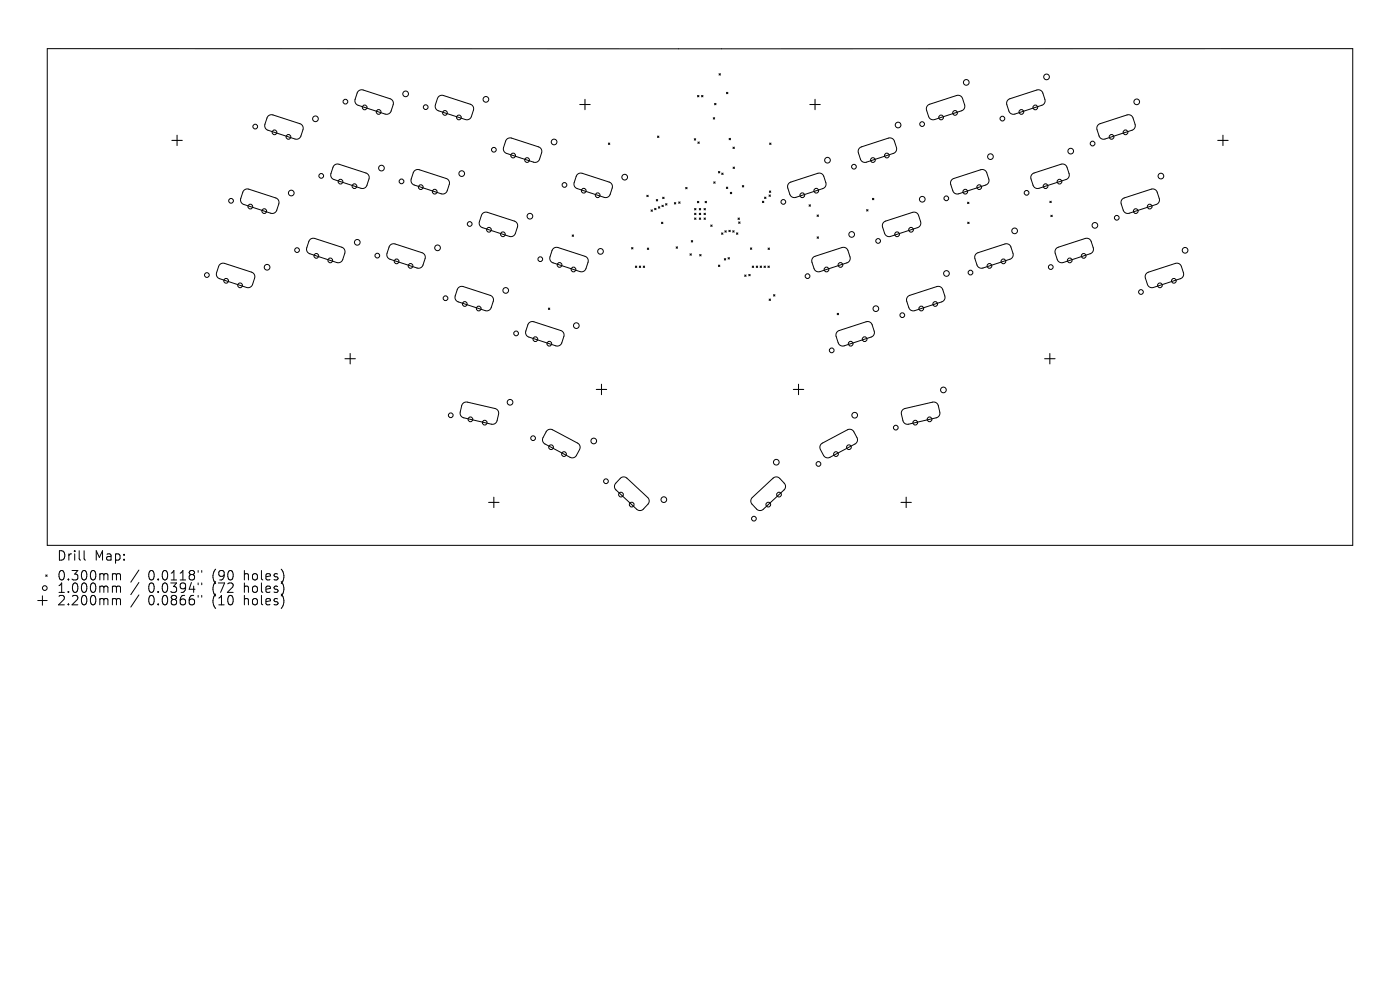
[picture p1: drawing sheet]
<svg xmlns="http://www.w3.org/2000/svg" width="297mm" height="210mm" viewBox="0 0 297 210" stroke-linecap="round" stroke-linejoin="round" font-family="sans-serif">
<defs><g id="words">
<g font-size="2.8">
<text x="12" y="119.2">Drill</text>
<text x="20" y="119.2">Map:</text>
<text x="12" y="123.4">0.300mm</text>
<text x="31.4" y="123.4">0.0118&quot;</text>
<text x="45.2" y="123.4">(90</text>
<text x="52" y="123.4">holes)</text>
<text x="12" y="126">1.000mm</text>
<text x="12" y="128.7">2.200mm</text>
<text x="31.4" y="126">0.0394&quot;</text>
<text x="31.4" y="128.7">0.0866&quot;</text>
<text x="45.2" y="126">(72</text>
<text x="45.2" y="128.7">(10</text>
<text x="52" y="126">holes)</text>
<text x="52" y="128.7">holes)</text>
</g>
</g></defs>
<g fill="none" stroke="#000" stroke-width=".21">
<path d="M10 10.3h277v105.4h-277zM76 19.4l.4-.3h.6l5.8 1.9a1 1 0 0 1 .6 1.2l-.4 1.4a1 1 0 0 1-1.3 .6l-5.7-1.9a1 1 0 0 1-.7-1.2zM152.5 15.6l.3 .3M152.8 15.6l-.3 .3M154.1 19.6l.3 .3M154.4 19.6l-.3 .3M56.9 24.7l.4-.3h.5l5.8 1.8a1 1 0 0 1 .7 1.3l-.5 1.3a1 1 0 0 1-1.2 .7l-5.8-1.9a1 1 0 0 1-.6-1.2zM70.9 35.1l.4-.3h.5l5.8 1.9a1 1 0 0 1 .7 1.3l-.5 1.3a1 1 0 0 1-1.2 .6l-5.7-1.8a1 1 0 0 1-.7-1.3zM87.9 36.3l.4-.3h.6l5.8 1.9a1 1 0 0 1 .6 1.2l-.4 1.4a1 1 0 0 1-1.3 .6l-5.7-1.9a1 1 0 0 1-.7-1.2zM93 20.5l.5-.2 .5-.1 5.8 1.9a1 1 0 0 1 .6 1.3l-.4 1.3a1 1 0 0 1-1.3 .7l-5.7-1.9a1 1 0 0 1-.6-1.3zM107.5 29.6l.4-.3h.5l5.9 1.9a1 1 0 0 1 .6 1.2l-.4 1.4a1 1 0 0 1-1.3 .6l-5.7-1.9a1 1 0 0 1-.7-1.2zM122.5 37l.4-.2 .5-.1 5.8 1.9a1 1 0 0 1 .7 1.3l-.5 1.3a1 1 0 0 1-1.2 .7l-5.7-1.9a1 1 0 0 1-.7-1.3z"/>
<path d="M129.1 30.3l.3 .3M129.4 30.3l-.3 .3M139.5 28.9l.3 .3M139.8 28.9l-.3 .3M145.5 39.8l.3 .3M145.8 39.8l-.3 .3M147.3 29.4l.3 .3M147.6 29.4l-.3 .3M148 20.2l.3 .3M148.1 30.1l.3 .3M148.3 20.2l-.3 .3M148.4 30.1l-.3 .3"/>
<path d="M148.8 20.2l.3 .3M149.1 20.2l-.3 .3M151.3 25l.3 .3M151.4 38.6l.3 .3M151.6 21.9l.3 .3M151.6 25l-.3 .3M151.7 38.6l-.3 .3M151.9 21.9l-.3 .3M152.4 36.4l.3 .3M152.7 36.4l-.3 .3M153.1 36.7l.3 .3M153.4 36.7l-.3 .3"/>
<path d="M154.1 39.7l.3 .3M154.4 39.7l-.3 .3M154.7 29.3l.3 .3M155 29.3l-.3 .3M155.5 31.2l.3 .3M155.5 35.4l.3 .3M155.8 31.2l-.3 .3M155.8 35.4l-.3 .3M157.5 39.4l.3 .3M157.8 39.4l-.3 .3M163.3 30.3l.3 .3M163.6 30.3l-.3 .3"/>
<path d="M167.4 38.8l6.1-2a1 1 0 0 1 1.3 .6l.4 1.3a1 1 0 0 1-.6 1.3l-5.8 1.9a1 1 0 0 1-1.2-.7l-.5-1.6zM182.4 31.4l6.1-2.1a1 1 0 0 1 1.2 .6l.5 1.4a1 1 0 0 1-.7 1.2l-5.7 1.9a1 1 0 0 1-1.3-.6l-.4-1.6zM196.8 22.3l6.1-2a1 1 0 0 1 1.3 .6l.4 1.3a1 1 0 0 1-.6 1.3l-5.7 1.9a1 1 0 0 1-1.3-.7l-.5-1.6zM202 38.1l6.1-2.1a1 1 0 0 1 1.2 .6l.5 1.4a1 1 0 0 1-.7 1.2l-5.7 1.9a1 1 0 0 1-1.3-.6l-.5-1.6zM213.9 21.2l6.1-2.1a1 1 0 0 1 1.2 .6l.5 1.4a1 1 0 0 1-.7 1.2l-5.7 1.9a1 1 0 0 1-1.3-.6l-.5-1.6zM219 36.9l6.1-2.1a1 1 0 0 1 1.3 .7l.4 1.3a1 1 0 0 1-.6 1.3l-5.8 1.8a1 1 0 0 1-1.2-.6l-.5-1.6zM233 26.5l6.1-2.1a1 1 0 0 1 1.3 .6l.4 1.4a1 1 0 0 1-.6 1.2l-5.8 1.9a1 1 0 0 1-1.2-.7l-.5-1.6zM46.6 56.1l.4-.2h.6l5.8 1.8a1 1 0 0 1 .6 1.3l-.4 1.3a1 1 0 0 1-1.3 .7l-5.7-1.9a1 1 0 0 1-.7-1.2zM51.7 40.4l.5-.3h.5l5.8 1.9a1 1 0 0 1 .6 1.3l-.4 1.3a1 1 0 0 1-1.3 .6l-5.7-1.8a1 1 0 0 1-.6-1.3zM65.7 50.9l.5-.3h.5l5.8 1.8a1 1 0 0 1 .6 1.3l-.4 1.3a1 1 0 0 1-1.3 .7l-5.7-1.9a1 1 0 0 1-.6-1.2zM82.8 52l.4-.3h.5l5.8 1.9a1 1 0 0 1 .7 1.3l-.5 1.3a1 1 0 0 1-1.2 .7l-5.7-1.9a1 1 0 0 1-.7-1.3zM102.4 45.3l.4-.3h.5l5.8 1.9a1 1 0 0 1 .7 1.3l-.5 1.3a1 1 0 0 1-1.2 .6l-5.8-1.8a1 1 0 0 1-.6-1.3z"/>
<path d="M117.3 52.8l.5-.3h.5l5.8 1.9a1 1 0 0 1 .6 1.2l-.4 1.4a1 1 0 0 1-1.3 .6l-5.7-1.8a1 1 0 0 1-.6-1.3zM121.4 49.8l.3 .3M121.7 49.8l-.3 .3M134 52.5l.3 .3M134.3 52.5l-.3 .3M134.8 56.4l.3 .3M135.1 56.4l-.3 .3M135.6 56.4l.3 .3M135.9 56.4l-.3 .3M136.5 56.4l.3 .3M136.8 56.4l-.3 .3M137.2 41.4l.3 .3"/>
<path d="M137.3 52.6l.3 .3M137.5 41.4l-.3 .3M137.6 52.6l-.3 .3M138.1 44.5l.3 .3M138.4 44.5l-.3 .3M138.9 44.2l.3 .3M139.2 44.2l-.3 .3M139.2 42.3l.3 .3M139.5 42.3l-.3 .3M139.7 43.9l.3 .3M140 43.9l-.3 .3M140.3 47.1l.3 .3"/>
<path d="M140.4 43.5l.3 .3M140.6 41.8l.3 .3M140.6 47.1l-.3 .3M140.7 43.5l-.3 .3M140.9 41.8l-.3 .3M141.2 43.2l.3 .3M141.5 43.2l-.3 .3M143.1 43l.3 .3M143.4 43l-.3 .3M143.4 52.4l.3 .3M143.7 52.4l-.3 .3M144 42.8l.3 .3"/>
<path d="M144.3 42.8l-.3 .3M146.4 53.8l.3 .3M146.6 51l.3 .3M146.7 53.8l-.3 .3M146.9 51l-.3 .3M147.3 44.2l.3 .3M147.3 45.2l.3 .3M147.3 46.2l.3 .3M147.6 44.2l-.3 .3M147.6 45.2l-.3 .3M147.6 46.2l-.3 .3M147.9 42.7l.3 .3"/>
<path d="M148.2 42.7l-.3 .3M148.4 45.2l.3 .3M148.4 46.2l.3 .3M148.4 44.2l.3 .3M148.4 54l.3 .3M148.7 44.2l-.3 .3M148.7 45.2l-.3 .3M148.7 46.2l-.3 .3M148.7 54l-.3 .3M149.4 46.2l.3 .3M149.4 45.2l.3 .3M149.4 44.2l.3 .3"/>
<path d="M149.6 42.7l.3 .3M149.7 44.2l-.3 .3M149.7 45.2l-.3 .3M149.7 46.2l-.3 .3M149.9 42.7l-.3 .3M150.8 47.7l.3 .3M151.1 47.7l-.3 .3M152.4 56.2l.3 .3M152.7 56.2l-.3 .3M153.1 49.4l.3 .3M153.4 49.4l-.3 .3M153.7 54.9l.3 .3"/>
<path d="M153.8 49l.3 .3M154 54.9l-.3 .3M154.1 49l-.3 .3M154.4 54.7l.3 .3M154.6 48.8l.3 .3M154.7 54.7l-.3 .3M154.9 48.8l-.3 .3M154.9 40.8l.3 .3M155.2 40.8l-.3 .3M155.4 48.9l.3 .3M155.7 48.9l-.3 .3M156.2 49.4l.3 .3"/>
<path d="M156.5 49.4l-.3 .3M156.6 46.2l.3 .3M156.7 47.1l.3 .3M156.9 46.2l-.3 .3M157 47.1l-.3 .3M158 58.3l.3 .3M158.3 58.3l-.3 .3M158.9 58.2l.3 .3M159.2 58.2l-.3 .3M159.2 52.6l.3 .3M159.5 52.6l-.3 .3M159.6 56.4l.3 .3"/>
<path d="M159.9 56.4l-.3 .3M160.4 56.4l.3 .3M160.7 56.4l-.3 .3M161.3 56.4l.3 .3M161.6 56.4l-.3 .3M161.7 42.7l.3 .3M162 42.7l-.3 .3M162.1 56.4l.3 .3M162.2 41.8l.3 .3M162.4 56.4l-.3 .3M162.5 41.8l-.3 .3M162.9 56.4l.3 .3"/>
<path d="M162.9 52.6l.3 .3M163.1 41.4l.3 .3M163.2 56.4l-.3 .3M163.2 40.5l.3 .3M163.2 52.6l-.3 .3M163.4 41.4l-.3 .3M163.5 40.5l-.3 .3M171.6 43.4l.3 .3M171.9 43.4l-.3 .3M172.5 54.6l6.1-2.1a1 1 0 0 1 1.3 .7l.4 1.3a1 1 0 0 1-.6 1.3l-5.7 1.8a1 1 0 0 1-1.3-.6l-.5-1.6zM173.3 45.6l.3 .3M173.3 50.2l.3 .3"/>
<path d="M173.6 45.6l-.3 .3M173.6 50.2l-.3 .3M183.8 44.5l.3 .3M184.1 44.5l-.3 .3M185.1 42.1l.3 .3M185.4 42.1l-.3 .3M187.5 47.1l6.1-2.1a1 1 0 0 1 1.3 .7l.4 1.3a1 1 0 0 1-.6 1.3l-5.8 1.8a1 1 0 0 1-1.2-.6l-.5-1.6zM205.3 42.9l.3 .3M205.3 47.1l.3 .3M205.6 42.9l-.3 .3M205.6 47.1l-.3 .3M207.1 53.8l6.1-2a1 1 0 0 1 1.3 .6l.4 1.3a1 1 0 0 1-.6 1.3l-5.8 1.9a1 1 0 0 1-1.2-.7l-.5-1.6z"/>
<path d="M222.7 42.7l.3 .3M222.9 45.7l.3 .3M223 42.7l-.3 .3M223.2 45.7l-.3 .3M224.1 52.7l6.1-2.1a1 1 0 0 1 1.3 .6l.4 1.4a1 1 0 0 1-.6 1.2l-5.7 1.9a1 1 0 0 1-1.3-.7l-.5-1.5zM238.1 42.2l6.1-2.1a1 1 0 0 1 1.3 .7l.4 1.3a1 1 0 0 1-.6 1.3l-5.7 1.8a1 1 0 0 1-1.3-.6l-.5-1.6zM243.3 58l6.1-2.1a1 1 0 0 1 1.2 .6l.5 1.4a1 1 0 0 1-.7 1.2l-5.7 1.9a1 1 0 0 1-1.3-.7l-.5-1.6zM97.2 61.1l.5-.3h.5l5.8 1.9a1 1 0 0 1 .6 1.2l-.4 1.4a1 1 0 0 1-1.3 .6l-5.7-1.9a1 1 0 0 1-.6-1.2zM112.2 68.5l.4-.2 .6-.1 5.8 1.9a1 1 0 0 1 .6 1.3l-.4 1.3a1 1 0 0 1-1.3 .7l-5.7-1.9a1 1 0 0 1-.7-1.3zM116.3 65.4l.3 .3M116.6 65.4l-.3 .3M163.2 63.4l.3 .3"/>
<path d="M163.5 63.4l-.3 .3M164.1 62.5l.3 .3M164.4 62.5l-.3 .3M177.6 66.5l.3 .3M177.7 70.3l6.1-2a1 1 0 0 1 1.2 .6l.5 1.3a1 1 0 0 1-.7 1.3l-5.7 1.9a1 1 0 0 1-1.3-.7l-.5-1.6zM177.9 66.5l-.3 .3M192.6 62.9l6.1-2.1a1 1 0 0 1 1.3 .6l.4 1.4a1 1 0 0 1-.6 1.2l-5.7 1.9a1 1 0 0 1-1.3-.6l-.5-1.6zM98.2 85.6l.3-.2 .6-.1 5.9 1.4a1 1 0 0 1 .8 1.2l-.3 1.3a1 1 0 0 1-1.3 .8l-5.8-1.4a1 1 0 0 1-.8-1.2zM116 91.4l.5-.3h.6l5.4 2.9a1 1 0 0 1 .5 1.4l-.7 1.2a1 1 0 0 1-1.4 .4l-5.3-2.8a1 1 0 0 1-.4-1.4zM174.3 94.1l5.5-2.9a1 1 0 0 1 1.3 .4l.7 1.2a1 1 0 0 1-.4 1.4l-5.3 2.8a1 1 0 0 1-1.4-.4l-.7-1.5v-.5zM191.5 86.9l.5-.2 5.9-1.4a1 1 0 0 1 1.2 .8l.3 1.3a1 1 0 0 1-.8 1.2l-5.8 1.4a1 1 0 0 1-1.3-.8l-.3-1.5zM17.8 116.8v1.7l.3 .3"/>
<path d="M131.6 101.5a1 1 0 0 1 1.4-.1l4.4 4.1a1 1 0 0 1 .1 1.5l-1 1a1 1 0 0 1-1.4 0l-4.4-4.1a1 1 0 0 1-.1-1.4zM159.6 105.5l4.4-4.1a1 1 0 0 1 1.4 .1l1 1a1 1 0 0 1-.1 1.4l-4.4 4.1a1 1 0 0 1-1.4 0l-1-1a1 1 0 0 1 .1-1.5zM8 127.4h2M9 126.4v2M9.7 122l.3 .3M10 122l-.3 .3M24.1 121.7h.3l.3 .3M24.1 124.3l.5 .1 .1 .2M24.1 127h.3l.3 .3M24.7 122l.3-.3 .5 .1 .1 1.2M24.7 122v1M24.7 124.6v1.1"/>
<path d="M24.7 127.3v1M24.7 124.6l.3-.3 .5 .1 .1 1.3M24.7 127.3l.3-.3 .5 .1 .1 1.2M29.5 120.9l-1.7 2.6M29.5 123.6l-1.7 2.5M29.5 126.2l-1.7 2.6M42 121v.4M42 123.7v.3M42 126.3v.4M42.8 121v.4M42.8 123.7v.3M42.8 126.3v.4"/>
<circle cx="86.1" cy="19.9" r=".6"/>
<circle cx="205" cy="17.5" r=".6"/>
<circle cx="222" cy="16.3" r=".6"/>
<circle cx="54.1" cy="26.9" r=".5"/>
<circle cx="58.2" cy="28.1" r=".5"/>
<circle cx="61.2" cy="29" r=".5"/>
<circle cx="66.9" cy="25.2" r=".6"/>
<circle cx="68.1" cy="37.3" r=".5"/>
<circle cx="72.2" cy="38.5" r=".5"/>
<circle cx="73.3" cy="21.6" r=".5"/>
<circle cx="75.2" cy="39.5" r=".5"/>
<circle cx="77.4" cy="22.8" r=".5"/>
<circle cx="80.3" cy="23.7" r=".5"/>
<circle cx="80.9" cy="35.7" r=".6"/>
<circle cx="85.2" cy="38.5" r=".5"/>
<circle cx="89.3" cy="39.7" r=".5"/>
<circle cx="90.3" cy="22.7" r=".5"/>
<circle cx="94.4" cy="24" r=".5"/>
<circle cx="97.4" cy="24.9" r=".5"/>
<circle cx="98" cy="36.8" r=".6"/>
<circle cx="103.1" cy="21.1" r=".6"/>
<circle cx="104.8" cy="31.8" r=".5"/>
<circle cx="108.9" cy="33" r=".5"/>
<circle cx="111.8" cy="34" r=".5"/>
<circle cx="117.5" cy="30.1" r=".6"/>
<circle cx="119.7" cy="39.2" r=".5"/>
<circle cx="132.5" cy="37.6" r=".6"/>
<circle cx="175.5" cy="34" r=".6"/>
<circle cx="181.2" cy="35.4" r=".5"/>
<circle cx="185.2" cy="34" r=".5"/>
<circle cx="188.1" cy="33" r=".5"/>
<circle cx="190.5" cy="26.5" r=".6"/>
<circle cx="195.6" cy="26.3" r=".5"/>
<circle cx="199.6" cy="24.9" r=".5"/>
<circle cx="202.6" cy="24" r=".5"/>
<circle cx="207.7" cy="39.7" r=".5"/>
<circle cx="210.1" cy="33.2" r=".6"/>
<circle cx="212.7" cy="25.2" r=".5"/>
<circle cx="216.7" cy="23.7" r=".5"/>
<circle cx="219.6" cy="22.8" r=".5"/>
<circle cx="221.8" cy="39.5" r=".5"/>
<circle cx="224.8" cy="38.5" r=".5"/>
<circle cx="227.1" cy="32.1" r=".6"/>
<circle cx="231.8" cy="30.5" r=".5"/>
<circle cx="235.8" cy="29" r=".5"/>
<circle cx="238.8" cy="28.1" r=".5"/>
<circle cx="241.2" cy="21.6" r=".6"/>
<circle cx="246.3" cy="37.4" r=".6"/>
<circle cx="43.9" cy="58.3" r=".5"/>
<circle cx="48" cy="59.6" r=".5"/>
<circle cx="49" cy="42.6" r=".5"/>
<circle cx="53.1" cy="43.8" r=".5"/>
<circle cx="56.1" cy="44.8" r=".5"/>
<circle cx="56.7" cy="56.7" r=".6"/>
<circle cx="61.8" cy="40.9" r=".6"/>
<circle cx="63" cy="53.1" r=".5"/>
<circle cx="67.1" cy="54.3" r=".5"/>
<circle cx="70.1" cy="55.2" r=".5"/>
<circle cx="75.8" cy="51.4" r=".6"/>
<circle cx="80" cy="54.2" r=".5"/>
<circle cx="84.1" cy="55.4" r=".5"/>
<circle cx="87.1" cy="56.4" r=".5"/>
<circle cx="92.2" cy="40.7" r=".5"/>
<circle cx="92.8" cy="52.6" r=".6"/>
<circle cx="99.6" cy="47.5" r=".5"/>
<circle cx="103.7" cy="48.7" r=".5"/>
<circle cx="106.7" cy="49.7" r=".5"/>
<circle cx="112.4" cy="45.9" r=".6"/>
<circle cx="114.6" cy="55" r=".5"/>
<circle cx="118.7" cy="56.2" r=".5"/>
<circle cx="121.7" cy="57.2" r=".5"/>
<circle cx="123.8" cy="40.5" r=".5"/>
<circle cx="126.8" cy="41.4" r=".5"/>
<circle cx="127.4" cy="53.3" r=".6"/>
<circle cx="166.2" cy="42.8" r=".5"/>
<circle cx="170.2" cy="41.4" r=".5"/>
<circle cx="171.3" cy="58.6" r=".5"/>
<circle cx="173.2" cy="40.5" r=".5"/>
<circle cx="175.3" cy="57.2" r=".5"/>
<circle cx="178.3" cy="56.2" r=".5"/>
<circle cx="180.7" cy="49.7" r=".6"/>
<circle cx="186.3" cy="51.1" r=".5"/>
<circle cx="190.3" cy="49.7" r=".5"/>
<circle cx="193.3" cy="48.7" r=".5"/>
<circle cx="195.7" cy="42.3" r=".6"/>
<circle cx="200.8" cy="42.1" r=".5"/>
<circle cx="200.8" cy="58" r=".6"/>
<circle cx="204.8" cy="40.7" r=".5"/>
<circle cx="205.9" cy="57.8" r=".5"/>
<circle cx="209.9" cy="56.4" r=".5"/>
<circle cx="212.9" cy="55.4" r=".5"/>
<circle cx="215.2" cy="49" r=".6"/>
<circle cx="217.8" cy="40.9" r=".5"/>
<circle cx="222.9" cy="56.7" r=".5"/>
<circle cx="226.9" cy="55.2" r=".5"/>
<circle cx="229.9" cy="54.3" r=".5"/>
<circle cx="232.3" cy="47.8" r=".6"/>
<circle cx="236.9" cy="46.2" r=".5"/>
<circle cx="240.9" cy="44.8" r=".5"/>
<circle cx="243.9" cy="43.8" r=".5"/>
<circle cx="249" cy="59.6" r=".5"/>
<circle cx="251.4" cy="53.1" r=".6"/>
<circle cx="50.9" cy="60.5" r=".5"/>
<circle cx="94.5" cy="63.3" r=".5"/>
<circle cx="98.6" cy="64.5" r=".5"/>
<circle cx="101.6" cy="65.4" r=".5"/>
<circle cx="107.3" cy="61.6" r=".6"/>
<circle cx="109.5" cy="70.7" r=".5"/>
<circle cx="113.6" cy="71.9" r=".5"/>
<circle cx="116.5" cy="72.9" r=".5"/>
<circle cx="122.3" cy="69.1" r=".6"/>
<circle cx="176.4" cy="74.3" r=".5"/>
<circle cx="180.5" cy="72.9" r=".5"/>
<circle cx="183.4" cy="71.9" r=".5"/>
<circle cx="185.8" cy="65.5" r=".6"/>
<circle cx="191.4" cy="66.9" r=".5"/>
<circle cx="195.4" cy="65.4" r=".5"/>
<circle cx="198.4" cy="64.5" r=".5"/>
<circle cx="242" cy="61.9" r=".5"/>
<circle cx="246.1" cy="60.5" r=".5"/>
<circle cx="95.6" cy="88.1" r=".5"/>
<circle cx="99.8" cy="89" r=".5"/>
<circle cx="102.8" cy="89.7" r=".5"/>
<circle cx="108.2" cy="85.3" r=".6"/>
<circle cx="113.1" cy="93" r=".5"/>
<circle cx="116.9" cy="94.9" r=".5"/>
<circle cx="119.7" cy="96.3" r=".5"/>
<circle cx="126" cy="93.5" r=".6"/>
<circle cx="164.7" cy="98" r=".6"/>
<circle cx="173.6" cy="98.4" r=".5"/>
<circle cx="177.4" cy="96.3" r=".5"/>
<circle cx="180.1" cy="94.9" r=".5"/>
<circle cx="181.3" cy="88.1" r=".6"/>
<circle cx="190" cy="90.7" r=".5"/>
<circle cx="194.2" cy="89.7" r=".5"/>
<circle cx="197.2" cy="89" r=".5"/>
<circle cx="200.1" cy="82.7" r=".6"/>
<circle cx="128.6" cy="102.1" r=".5"/>
<circle cx="131.7" cy="104.9" r=".5"/>
<circle cx="134" cy="107" r=".5"/>
<circle cx="140.8" cy="106" r=".6"/>
<circle cx="159.9" cy="110" r=".5"/>
<circle cx="163" cy="107" r=".5"/>
<circle cx="165.3" cy="104.9" r=".5"/>
<circle cx="9.5" cy="124.7" r=".5"/>
</g>
<g fill="none" stroke="#000" stroke-width=".22">
<path d="M36.5 29.8h2.2M37.6 28.7v2.2M123 22.2h2.2M124.1 21.1v2.2M171.8 22.2h2.2M172.9 21.1v2.2M258.3 29.8h2.2M259.4 28.7v2.2M73.2 76.1h2.2M74.3 75v2.2M221.6 76.1h2.2M222.7 75v2.2"/>
<path d="M126.5 82.6h2.2M127.6 81.5v2.2M168.3 82.6h2.2M169.4 81.5v2.2M103.7 106.6h2.2M104.8 105.5v2.2M191.1 106.6h2.2M192.2 105.5v2.2"/>
</g>
<use href="#words"/>
</svg>
